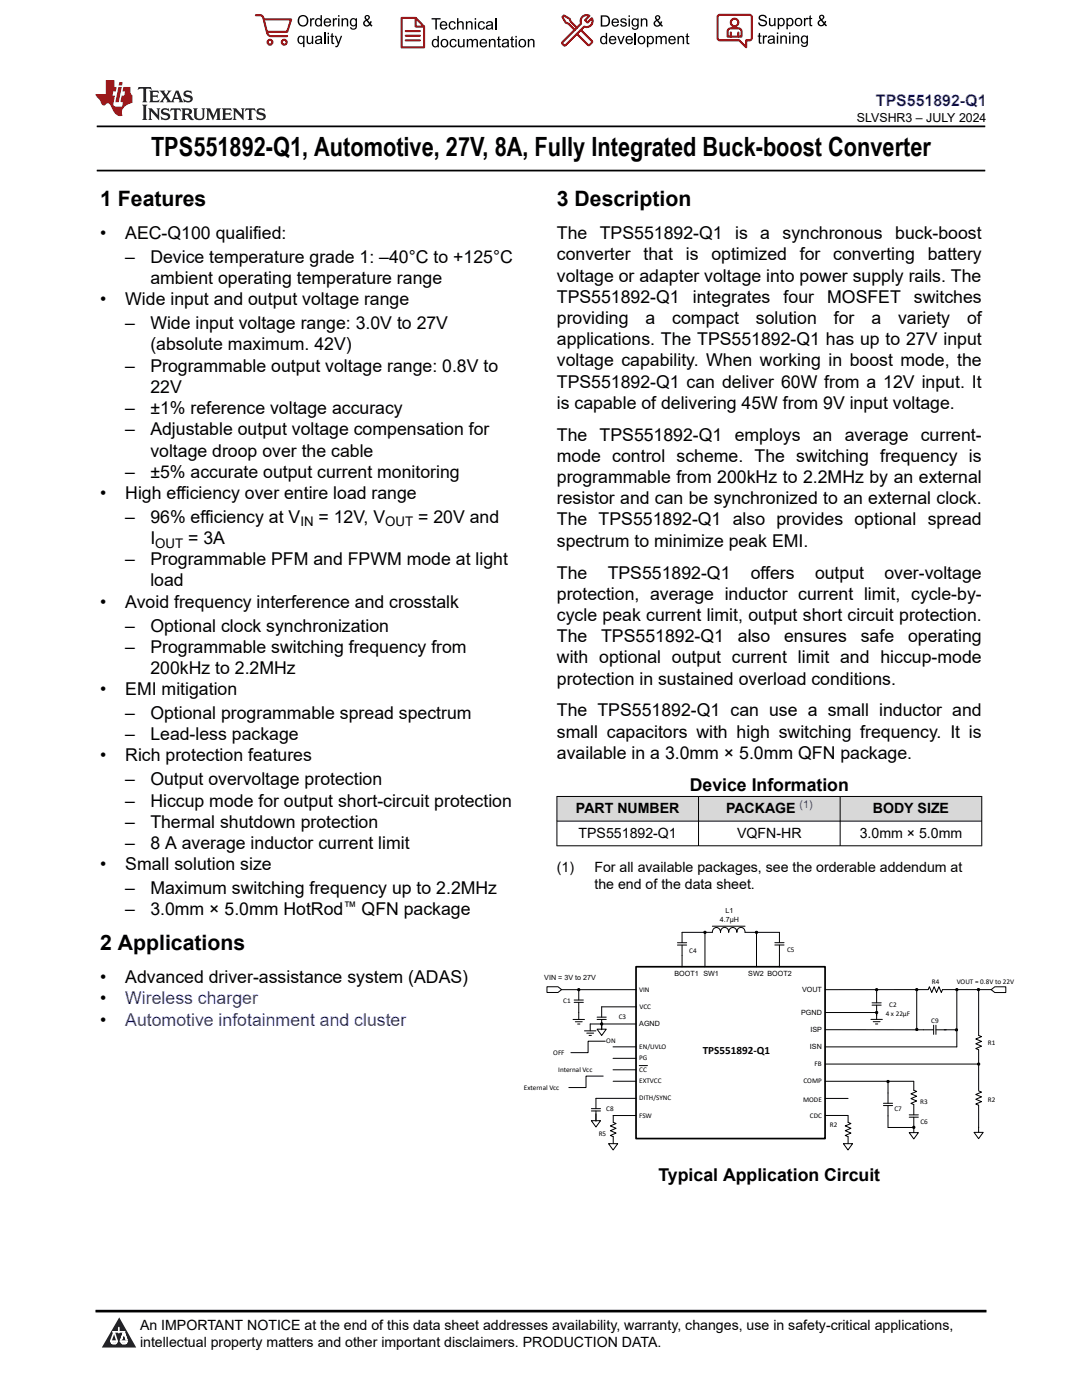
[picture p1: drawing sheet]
<svg xmlns="http://www.w3.org/2000/svg" width="216mm" height="279mm" viewBox="0 0 216 279" stroke-linecap="round" stroke-linejoin="round" font-family="sans-serif">
<defs><g id="words">
<text font-size="5.3" x="30.1" y="31.2">TPS551892-Q1, Automotive, 27V, 8A, Fully Integrated Buck-boost Converter</text>
<g font-size="4.2">
<text x="20" y="41.2">1 Features</text>
<text x="111.1" y="41.2">3 Description</text>
<text x="20" y="189.6">2 Applications</text>
</g>
<g font-size="3.5">
<text x="20" y="47.7">•</text>
<text x="25" y="47.7">AEC-Q100 qualified:</text>
<text x="111.1" y="47.7">The</text>
<text x="119.7" y="47.7">TPS551892-Q1</text>
<text x="146.7" y="47.7">is</text>
<text x="151.7" y="47.7">a</text>
<text x="156.2" y="47.7">synchronous</text>
<text x="178.6" y="47.7">buck-boost</text>
<text x="25" y="52.5">–</text>
<text x="30" y="52.5">Device temperature grade 1: –40°C to +125°C</text>
<text x="111.1" y="52">converter</text>
<text x="128.4" y="52">that</text>
<text x="136.8" y="52">is</text>
<text x="141.9" y="52">optimized</text>
<text x="159.6" y="52">for</text>
<text x="166.3" y="52">converting</text>
<text x="185.1" y="52">battery</text>
<text x="30" y="56.7">ambient operating temperature range</text>
<text x="111.1" y="56.2">voltage or adapter voltage into power supply rails. The</text>
<text x="20" y="61">•</text>
<text x="25" y="61">Wide input and output voltage range</text>
<text x="25" y="65.7">–</text>
<text x="30" y="65.7">Wide input voltage range: 3.0V to 27V</text>
<text x="111.1" y="64.7">providing</text>
<text x="111.1" y="60.4">TPS551892-Q1</text>
<text x="128.8" y="64.7">a</text>
<text x="134.1" y="64.7">compact</text>
<text x="138.3" y="60.4">integrates</text>
<text x="150.8" y="64.7">solution</text>
<text x="156.4" y="60.4">four</text>
<text x="165.1" y="60.4">MOSFET</text>
<text x="166.4" y="64.7">for</text>
<text x="173.9" y="64.7">a</text>
<text x="179.2" y="64.7">variety</text>
<text x="182.4" y="60.4">switches</text>
<text x="193" y="64.7">of</text>
<text x="30" y="69.9">(absolute maximum. 42V)</text>
<text x="111.1" y="68.9">applications. The TPS551892-Q1 has up to 27V input</text>
<text x="25" y="74.2">–</text>
<text x="30" y="74.2">Programmable output voltage range: 0.8V to</text>
<text x="111.1" y="77.4">TPS551892-Q1 can deliver 60W from a 12V input. It</text>
<text x="111.1" y="73.1">voltage capability. When working in boost mode, the</text>
<text x="25" y="82.6">–</text>
<text x="30" y="78.4">22V</text>
<text x="30" y="82.6">±1% reference voltage accuracy</text>
<text x="111.1" y="81.6">is capable of delivering 45W from 9V input voltage.</text>
<text x="25" y="86.9">–</text>
<text x="30" y="86.9">Adjustable output voltage compensation for</text>
<text x="111.1" y="87.9">The TPS551892-Q1 employs an average current-</text>
<text x="25" y="95.3">–</text>
<text x="30" y="91.1">voltage droop over the cable</text>
<text x="30" y="95.3">±5% accurate output current monitoring</text>
<text x="111.1" y="92.2">mode control scheme. The switching frequency is</text>
<text x="20" y="99.6">•</text>
<text x="25" y="99.6">High efficiency over entire load range</text>
<text x="111.1" y="100.6">resistor and can be synchronized to an external clock.</text>
<text x="111.1" y="96.4">programmable from 200kHz to 2.2MHz by an external</text>
<text x="25" y="104.3">–</text>
<text x="30" y="104.3">96% efficiency at V</text>
<text x="63.6" y="104.3">= 12V, V</text>
<text x="83.4" y="104.3">= 20V and</text>
<text x="111.1" y="104.9">The TPS551892-Q1 also provides optional spread</text>
<text x="25" y="112.8">–</text>
<text x="30" y="108.6">I</text>
<text x="30" y="112.8">Programmable PFM and FPWM mode at light</text>
<text x="37.5" y="108.6">= 3A</text>
<text x="111.1" y="109.1">spectrum to minimize peak EMI.</text>
<text x="30" y="117">load</text>
<text x="111.1" y="119.7">protection, average inductor current limit, cycle-by-</text>
<text x="111.1" y="115.5">The</text>
<text x="121.3" y="115.5">TPS551892-Q1</text>
<text x="149.8" y="115.5">offers</text>
<text x="162.6" y="115.5">output</text>
<text x="176.5" y="115.5">over-voltage</text>
<text x="20" y="121.3">•</text>
<text x="25" y="121.3">Avoid frequency interference and crosstalk</text>
<text x="111.1" y="123.9">cycle peak current limit, output short circuit protection.</text>
<text x="25" y="126">–</text>
<text x="25" y="130.3">–</text>
<text x="30" y="126">Optional clock synchronization</text>
<text x="30" y="130.3">Programmable switching frequency from</text>
<text x="111.1" y="128.2">The</text>
<text x="120" y="128.2">TPS551892-Q1</text>
<text x="147.2" y="128.2">also</text>
<text x="156.5" y="128.2">ensures</text>
<text x="171.8" y="128.2">safe</text>
<text x="181.2" y="128.2">operating</text>
<text x="30" y="134.5">200kHz to 2.2MHz</text>
<text x="111.1" y="132.4">with optional output current limit and hiccup-mode</text>
<text x="111.1" y="136.6">protection in sustained overload conditions.</text>
<text x="20" y="138.7">•</text>
<text x="25" y="138.7">EMI mitigation</text>
<text x="25" y="143.5">–</text>
<text x="30" y="143.5">Optional programmable spread spectrum</text>
<text x="111.1" y="143">The TPS551892-Q1 can use a small inductor and</text>
<text x="25" y="147.7">–</text>
<text x="30" y="147.7">Lead-less package</text>
<text x="111.1" y="147.2">small capacitors with high switching frequency. It is</text>
<text x="20" y="152">•</text>
<text x="25" y="152">Rich protection features</text>
<text x="111.1" y="151.4">available in a 3.0mm × 5.0mm QFN package.</text>
<text x="25" y="156.7">–</text>
<text x="25" y="161">–</text>
<text x="30" y="156.7">Output overvoltage protection</text>
<text x="30" y="161">Hiccup mode for output short-circuit protection</text>
<text x="137.6" y="157.8">Device Information</text>
<text x="25" y="165.2">–</text>
<text x="30" y="165.2">Thermal shutdown protection</text>
<text x="20" y="173.7">•</text>
<text x="25" y="169.4">–</text>
<text x="25" y="173.7">Small solution size</text>
<text x="30" y="169.4">8 A average inductor current limit</text>
<text x="25" y="178.4">–</text>
<text x="30" y="178.4">Maximum switching frequency up to 2.2MHz</text>
<text x="25" y="182.7">–</text>
<text x="30" y="182.7">3.0mm × 5.0mm HotRod</text>
<text x="72.1" y="182.7">QFN package</text>
<text x="20" y="196.2">•</text>
<text x="25" y="196.2">Advanced driver-assistance system (ADAS)</text>
<text x="20" y="200.4">•</text>
<text x="20" y="204.7">•</text>
<text x="131.4" y="235.6">Typical Application Circuit</text>
</g>
<g font-size="3.5" fill="#00f">
<text x="25" y="200.4">Wireless charger</text>
<text x="25" y="204.7">Automotive infotainment and cluster</text>
</g>
<text font-size="3.2" fill="#00f" x="174.8" y="21.1">TPS551892-Q1</text>
<g font-size="2.8">
<text x="114.9" y="162.2">PART NUMBER</text>
<text x="115.4" y="167.1">TPS551892-Q1</text>
<text x="144.9" y="162.2">PACKAGE</text>
<text x="147.1" y="167.1">VQFN-HR</text>
<text x="171.5" y="167.1">3.0mm × 5.0mm</text>
<text x="174.2" y="162.2">BODY SIZE</text>
<text x="111.1" y="173.9">(1)</text>
<text x="118.6" y="173.9">For all available packages, see the orderable addendum at</text>
<text x="118.6" y="177.3">the end of the data sheet.</text>
<text x="27.9" y="265.5">An IMPORTANT NOTICE at the end of this data sheet addresses availability, warranty, changes, use in safety-critical applications,</text>
<text x="27.9" y="268.9">intellectual property matters and other important disclaimers. PRODUCTION DATA.</text>
</g>
<g font-size="2.6">
<text x="59.9" y="105.1">IN</text>
<text x="76.9" y="105.1">OUT</text>
<text x="31" y="109.3">OUT</text>
<text x="68.5" y="181.8">™</text>
</g>
<text font-size="2.5" x="171" y="24.3">SLVSHR3 – JULY 2024</text>
<text font-size="2.2" x="140.2" y="210.3">TPS551892-Q1</text>
<text font-size="2.1" fill="#00f" x="159.6" y="161.3">(1)</text>
<g font-size="1.4">
<text x="143.6" y="184">4.7µH</text>
<text x="144.7" y="182.2">L1</text>
<text x="137.5" y="190.1">C4</text>
<text x="157.1" y="189.9">C5</text>
<text x="108.6" y="195.7">VIN = 3V to 27V</text>
<text x="127.5" y="198">VIN</text>
<text x="134.6" y="194.8">BOOT1 SW1</text>
<text x="149.3" y="194.8">SW2 BOOT2</text>
<text x="160" y="197.9">VOUT</text>
<text x="185.9" y="196.4">R4</text>
<text x="190.9" y="196.4">VOUT = 0.8V to 22V</text>
<text x="112.4" y="200.2">C1</text>
<text x="123.5" y="203.4">C3</text>
<text x="127.6" y="201.4">VCC</text>
<text x="159.9" y="202.5">PGND</text>
<text x="176.7" y="202.9">4 x 22µF</text>
<text x="177.4" y="201">C2</text>
<text x="121" y="208.2">ON</text>
<text x="127.5" y="204.8">AGND</text>
<text x="127.5" y="209.3">EN/UVLO</text>
<text x="161.6" y="209.3">ISN</text>
<text x="161.7" y="205.9">ISP</text>
<text x="185.8" y="204.1">C9</text>
<text x="197.1" y="208.5">R1</text>
<text x="110.4" y="210.5">OFF</text>
<text x="111.4" y="214">Internal Vcc</text>
<text x="127.5" y="211.6">PG</text>
<text x="127.5" y="213.9">CC</text>
<text x="162.5" y="212.8">FB</text>
<text x="104.5" y="217.5">External Vcc</text>
<text x="121" y="221.6">C8</text>
<text x="127.5" y="216.2">EXTVCC</text>
<text x="127.6" y="219.6">DITH/SYNC</text>
<text x="160.3" y="219.9">MODE</text>
<text x="160.3" y="216.2">COMP</text>
<text x="178.5" y="221.7">C7</text>
<text x="183.6" y="220.3">R3</text>
<text x="197.1" y="219.9">R2</text>
<text x="119.5" y="226.7">R5</text>
<text x="127.5" y="223.1">FSW</text>
<text x="161.6" y="223.1">CDC</text>
<text x="165.6" y="225">R2</text>
<text x="183.7" y="224.4">C6</text>
</g>
</g></defs>
<path d="M19.3 25.2h177.3M19.3 34h177.3" fill="none" stroke="#000" stroke-width=".35"/>
<g fill="#d8d8d8">
<path d="M111.1 159h84.8v4.9h-84.8z" fill-rule="evenodd"/>
<path d="M111.2 159h28.1v4.8h-28.1z" fill-rule="evenodd"/>
<path d="M139.4 159h28.2v4.8h-28.2z" fill-rule="evenodd"/>
<path d="M167.7 159h28.1v4.8h-28.1z" fill-rule="evenodd"/>
</g>
<g fill="none" stroke="#000" stroke-width=".2">
<path d="M111.1 159h84.9M111.1 158.9v10M139.4 158.9v10M167.6 158.9v10M195.9 158.9v10M111.1 163.9h84.9M111.1 168.8h84.9M109.1 196.9h2.2l.8 .6-.8 .6h-2.2zM112.1 197.5h14.8M114.6 199.6h1.8M115.3 197.3h.3v.4h-.3zM115.5 197.5v2.1"/>
<path d="M135.2 188.1h1.8M135.2 188.6h1.8M136.1 188.6v4.4M140.5 185.9h.3v.3h-.3zM140.7 186.1v6.8M142.1 184.8h6.6M150.8 185.9h.3v.3h-.3zM151 186.1v6.8M154.6 188.6h1.8M154.6 188.1h1.8M155.5 188.1v-2h-6.8a.83 .83 0 0 0-.8-1 .83 .83 0 0 0-.9 1 .83 .83 0 0 0-.8-1 .83 .83 0 0 0-.8 1 .83 .83 0 0 0-.8-1 .83 .83 0 0 0-.8 1 .83 .83 0 0 0-.8-1 .83 .83 0 0 0-.9 1h-6v2M155.5 188.6v4.4"/>
<path d="M174.8 197.3h.3v.4h-.3zM174.9 197.5v2.6M182.8 197.3h.3v.4h-.3zM182.9 197.5v8M190.8 197.3h.3v.4h-.3zM190.9 197.5v11.4h-26.3M195.1 197.3h.3v.4h-.3zM195.3 197.5v9.1l.5 .3-1.1 .5 1.1 .4-1.1 .5 1.1 .5-1.1 .5 .6 .2v8.1M197.8 197.5l.7-.6h2.2v1.2h-2.2zM197.8 197.5h-9.7l-.3 .6-.4-1.2-.5 1.2-.5-1.2-.5 1.2-.5-1.2-.2 .6h-20.6M114.3 203.5h2.3M114.6 200h1.8"/>
<path d="M114.8 203.9h1.4M115.3 204.4h.4M115.5 200v3.5M116.6 205.7h2.3M117.1 206.2h1.4M117.5 206.6h.5M119.1 203.5h1.9M119.1 203h1.9M119.1 205.4h1.9l-.9 1.3zM119.9 204.2h.3v.3h-.3zM120.1 203.5v2M120.4 214.8h-3.5v2.2h-3.4"/>
<path d="M120.8 207.8h-3.5v2.3h-3.4M122.3 208.9h4.6M122.3 211.2h4.6M122.3 213.5h4.6M122.3 215.8h4.6M126.9 204.4h-9.1v1.3M126.9 219.2h-8v2.1M127 200.9h-6.9v2.1M127.6 212.7h1.6M164.6 215.8h17.7v1.8l.6 .2-1.1 .5 1.1 .5-1.1 .5 1.1 .4-1.1 .5 .5 .2v2.1M164.6 212.4h30.6M164.6 219.2h4.6"/>
<path d="M164.6 205.5h21.7M164.7 202.1h10.2M173.8 203.4h2.3M174 200.6h1.8M174 200.1h1.8M174.2 203.9h1.4M174.7 204.4h.4M174.8 201.9h.3v.3h-.3zM174.9 200.6v2.8M177 215.7h.3v.3h-.3zM177.2 215.8v4.4M182.8 205.3h.3v.3h-.3z"/>
<path d="M186.3 204.6v1.8M186.8 204.6v1.8M190.7 205.4h.3v.3h-.3zM191 205.5h-4.2M195.1 212.2h.3v.3h-.3zM195.3 217.7l.5 .3-1.1 .4 1.1 .5-1.1 .5 1.1 .5-1.1 .4 .6 .3v4.4M118 223.7h1.8l-.9 1.2zM118 221.7h1.8M118 221.3h1.8M118.9 221.7v2.1M121.4 228.2h1.9l-1 1.3zM126.9 222.6h-4.5v1.4l.5 .2-1.1 .5 1.1 .5-1.1 .5 1.1 .4-1.1 .5 .6 .2v1.4"/>
<path d="M164.6 222.6h4.6v1.4l.6 .2-1.1 .5 1.1 .5-1.1 .5 1.1 .4-1.1 .5 .5 .2v1.4M168.3 228.2h1.8l-.9 1.3zM176.3 220.6h1.8M176.3 220.2h1.8M177.2 220.6v4.4M177.2 225h5.1M181.4 226h1.9l-1 1.3zM181.4 223h1.9M181.4 222.5h1.9M182.2 224.8h.3v.4h-.3zM182.3 223v3M194.4 226h1.8l-.9 1.2z"/>
<path d="M195.3 224.9v1.1"/>
</g>
<path d="M126.9 192.9h37.7v34.3h-37.7z" fill="none" stroke="#000" stroke-width=".34"/>
<g fill="#000">
<path d="M115.3 197.3h.3v.4h-.3z" fill-rule="evenodd"/>
<path d="M140.5 185.9h.3v.3h-.3z" fill-rule="evenodd"/>
<path d="M150.8 185.9h.3v.3h-.3z" fill-rule="evenodd"/>
<path d="M174.8 197.3h.3v.4h-.3z" fill-rule="evenodd"/>
<path d="M182.8 197.3h.3v.4h-.3z" fill-rule="evenodd"/>
<path d="M190.8 197.3h.3v.4h-.3z" fill-rule="evenodd"/>
<path d="M195.1 197.3h.3v.4h-.3z" fill-rule="evenodd"/>
<path d="M119.9 204.2h.3v.3h-.3z" fill-rule="evenodd"/>
<path d="M174.8 201.9h.3v.3h-.3z" fill-rule="evenodd"/>
<path d="M177 215.7h.3v.3h-.3z" fill-rule="evenodd"/>
<path d="M182.8 205.3h.3v.3h-.3z" fill-rule="evenodd"/>
<path d="M190.7 205.4h.3v.3h-.3z" fill-rule="evenodd"/>
<path d="M195.1 212.2h.3v.3h-.3z" fill-rule="evenodd"/>
<path d="M182.2 224.8h.3v.4h-.3z" fill-rule="evenodd"/>
</g>
<path d="M0 0h215.9v23.8h-215.9z" fill-rule="evenodd" fill="#fff"/>
<path d="M27.7 17.4l-.2 .6 .5-.3h.6v.1v2.2l-.2 .4h1l-.2-.4v-2.2v-.1h.5l.5 .3-.1-.6zM29.8 18.1l.2 .4v1.5l-.2 .4h1.9l.1-.6a1.08 1.08 0 0 1-1.3 .2v-.7h.6l.4 .2v-.6l-.4 .2h-.6v-.6l.2-.1a1 1 0 0 1 1 .2l-.1-.5zM31.8 18.1l1 1.1-1 1.2h.9l-.2-.2 .4-.7 .5 .7-.2 .2h1.6l-.2-.2 .1-.4h1l.1 .4-.1 .2h.9l-.2-.3-.8-2h-.5l-1 2.2-.8-1.1 .9-1.1h-.8l.2 .2-.5 .7-.3-.7 .1-.2zM35.2 18.5l.4 1h-.8zM36.8 18.2a.65 .65 0 0 0-.2 .7 .65 .65 0 0 0 .6 .5l.7 .2 .1 .2a.79 .79 0 0 1-.7 .4 .79 .79 0 0 1-.7-.5l.1 .7 .2-.1a.93 .93 0 0 0 1.1 .1 .93 .93 0 0 0 .4-1 1.46 1.46 0 0 0-1.2-.6l-.1-.3a1.09 1.09 0 0 1 1.2 .2l-.2-.6-.1 .1-.6-.2zM28.4 20.9l.2 .4v2.3l-.2 .3h1l-.2-.3v-2.3l.2-.4zM29.6 21.6l.2 .4v1.6l-.2 .3h.8l-.3-.3v-1.4l1.7 1.8v-2l.2-.4h-.8l.2 .2 .1 1.1-1.2-1.3zM32.3 21.8a.65 .65 0 0 0-.2 .7 .65 .65 0 0 0 .7 .4l.6 .2 .1 .2a.79 .79 0 0 1-.7 .4 .79 .79 0 0 1-.7-.5l.1 .7 .2-.1a.93 .93 0 0 0 1.1 .1 .93 .93 0 0 0 .4-.9 1.46 1.46 0 0 0-1.2-.6l-.1-.4a1.09 1.09 0 0 1 1.2 .2l-.2-.6-.1 .1-.6-.1zM34.1 21.6l-.1 .7a.63 .63 0 0 1 .7-.4l.1 1.7-.3 .3h1l-.2-.3v-1.7a.66 .66 0 0 1 .8 .4l-.1-.7zM36.2 21.6l.2 .4v1.6l-.2 .3h.9l-.2-.2v-.7h.5l.1 .2a.79 .79 0 0 0 1.2 .6l-1-.9a.61 .61 0 0 0 .6-.6 .61 .61 0 0 0-.5-.6zM36.9 21.9h.2a.47 .47 0 0 1 .5 .1 .47 .47 0 0 1 .1 .5l-.2 .2h-.6zM38.5 21.6l.2 .2a2.27 2.27 0 0 0 .4 2 1.04 1.04 0 0 0 1.7-.7v-1.3l.2-.2h-.8l.2 .4v1.1a.6 .6 0 0 1-.6 .6 .6 .6 0 0 1-.6-.6v-1.1l.3-.4zM41.1 21.6l.2 .4v1.6l-.2 .3h.7l-.2-.3v-1.5l.9 1.9 .8-1.9v1.5l-.2 .3h1l-.3-.3v-1.6l.3-.4h-.8l-.7 1.5-.7-1.5zM44.3 21.6l.2 .4v1.6l-.2 .3h1.9l.1-.5a1.09 1.09 0 0 1-1.3 .1v-.6h.6l.4 .1v-.6l-.4 .2h-.6v-.6l.2-.1a1.01 1.01 0 0 1 1 .3l-.1-.6zM46.4 21.6l.3 .4v1.6l-.3 .3h.8l-.2-.3v-1.4l1.6 1.8v-2l.2-.4h-.7l.2 .2v1.1l-1.2-1.3zM49 21.6l-.1 .7a.63 .63 0 0 1 .8-.4v1.7l-.3 .3h1l-.2-.3v-1.7a.66 .66 0 0 1 .8 .4l-.1-.7zM51.4 21.8a.65 .65 0 0 0-.2 .7 .65 .65 0 0 0 .6 .4l.6 .2 .2 .2a.79 .79 0 0 1-.8 .4 .79 .79 0 0 1-.6-.5l.1 .7 .2-.1a.93 .93 0 0 0 1 .1 .93 .93 0 0 0 .5-.9 1.46 1.46 0 0 0-1.3-.6l-.1-.4a1.09 1.09 0 0 1 1.3 .2l-.2-.6-.2 .1-.5-.1z" fill="#231f20"/>
<path d="M21.1 16v2.8h-2.1l.1 .3 .9 1a.95 .95 0 0 0 .9 .9 .59 .59 0 0 1 .6-.4 .59 .59 0 0 1 .5 .4l.4 .8a1.59 1.59 0 0 0 2.1 1.3 1.61 1.61 0 0 1 1-2.2l1-.4-.1-1.5a1.59 1.59 0 0 1-.4-1.6h-1.4l-.2 .9h.5l-.1 .8h-.5l-.2 1v.2l.4 .1-.2 .9h-.6a.73 .73 0 0 1-1.1-.7l.3-1.5h-.5l.2-.8h.5l.2-.9h-.5v-1.4zM23.6 17.4l-.6 3h.7l.6-3zM23.8 16.4l-.1 .7h.7l.1-.7z" fill="#ed1c24"/>
<g fill="#000">
<path d="M59.4 4.2a1.12 1.12 0 0 1 2.2 0 1.12 1.12 0 0 1-2.2 0zM59.9 3.5a.89 .89 0 0 0-.1 1.1 .89 .89 0 0 0 1.1 .4 .88 .88 0 0 0 .3-1.3 .88 .88 0 0 0-1.3-.2z" fill-rule="evenodd"/>
<path d="M59.5 7.3l.5-.2 .5 .3v-.3h.3v2.3h-.3v-.8a.74 .74 0 0 1-1 0 .74 .74 0 0 1-.1-1zM59.8 7.5a.57 .57 0 0 0-.2 .7 .57 .57 0 0 0 .8 .2 .57 .57 0 0 0 .1-.7 .57 .57 0 0 0-.7-.2z" fill-rule="evenodd"/>
<path d="M61.9 3.6h.2v.3l.2-.2 .3-.1 .2 .1-.1 .3a.36 .36 0 0 0-.5 0 .36 .36 0 0 0 0 .4v.9h-.3z" fill-rule="evenodd"/>
<path d="M61.2 7.1h.3v.9a.41 .41 0 0 0 .4 .6 .41 .41 0 0 0 .3-.6v-.9h.3v1.7h-.2v-.3a.58 .58 0 0 1-.7 .3 .58 .58 0 0 1-.4-.6z" fill-rule="evenodd"/>
<path d="M63 3.8l.5-.2 .5 .2v-.8h.2v2.3h-.2v-.2a.75 .75 0 0 1-1-.1 .75 .75 0 0 1-.1-1zM63.2 4a.57 .57 0 0 0-.1 .7 .57 .57 0 0 0 .8 .2 .57 .57 0 0 0 .1-.7 .57 .57 0 0 0-.8-.2z" fill-rule="evenodd"/>
<path d="M63 7.3a.74 .74 0 0 1 1-.1 .74 .74 0 0 1 .3 .9v.7h-.3v-.2a.57 .57 0 0 1-.8 .2 .57 .57 0 0 1-.2-.8l1-.3a.41 .41 0 0 0-.4-.4 .41 .41 0 0 0-.4 .4l-.3-.1zM63.2 8.2a.35 .35 0 0 0 .2 .5 .35 .35 0 0 0 .5-.3l.1-.4z" fill-rule="evenodd"/>
<path d="M65.4 6.5h.3v.3h-.3zM65.4 7.1h.3v1.7h-.3z" fill-rule="evenodd"/>
<path d="M64.8 3.8a.76 .76 0 0 1 .9-.1 .76 .76 0 0 1 .4 .8h-1.2a.47 .47 0 0 0 .3 .6 .47 .47 0 0 0 .6-.4l.3 .1a.82 .82 0 0 1-1.3 .3 .82 .82 0 0 1 0-1.3zM65 4l-.1 .3h.9l-.3-.4z" fill-rule="evenodd"/>
<path d="M66.4 3.6h.3v.3l.1-.2 .4-.1 .1 .1-.1 .3a.36 .36 0 0 0-.4 0 .36 .36 0 0 0-.1 .4v.9h-.3z" fill-rule="evenodd"/>
<path d="M66.1 6.7l.3-.1v.5h.3v.3h-.3v.9l.1 .2h.2v.3a.41 .41 0 0 1-.4-.1 .41 .41 0 0 1-.2-.4v-.9h-.2v-.3h.2z" fill-rule="evenodd"/>
<path d="M66.8 7.1h.3l.4 1.4 .5-1.4h.3l-.6 1.7a.57 .57 0 0 1-.8 .6v-.3a.37 .37 0 0 0 .5-.3z" fill-rule="evenodd"/>
<path d="M67.5 3h.2v.3h-.2zM67.5 3.6h.2v1.7h-.2z" fill-rule="evenodd"/>
<path d="M68.2 3.6h.2v.3a.58 .58 0 0 1 .7-.3 .58 .58 0 0 1 .4 .7v1h-.3v-1a.4 .4 0 0 0-.4-.5 .4 .4 0 0 0-.4 .6v.9h-.2z" fill-rule="evenodd"/>
<path d="M70 3.8l.5-.2 .5 .2v-.2h.2v1.5a.71 .71 0 0 1-.5 .8 .71 .71 0 0 1-.8-.5h.2a.46 .46 0 0 0 .6 .3 .46 .46 0 0 0 .3-.6 .78 .78 0 0 1-1.1-.2 .78 .78 0 0 1 .1-1.1zM70.2 4a.53 .53 0 0 0-.1 .8 .53 .53 0 0 0 .8 0 .54 .54 0 0 0 0-.7 .54 .54 0 0 0-.7-.1z" fill-rule="evenodd"/>
<path d="M72.9 3.1a.53 .53 0 0 1 .8 .1 .53 .53 0 0 1-.3 .8l.4 .5 .1-.3 .3 .1-.2 .5 .3 .3-.2 .2-.3-.3a.71 .71 0 0 1-1.2 .1 .71 .71 0 0 1 .4-1.1l-.3-.5zM73 3.5a.3 .3 0 0 0 .6 0 .3 .3 0 0 0-.6 0zM72.9 4.3a.45 .45 0 0 0 0 .7 .45 .45 0 0 0 .7-.2l-.5-.6z" fill-rule="evenodd"/>
<path d="M86.1 3.6h1.8v.3h-.7v2h-.3v-2h-.8z" fill-rule="evenodd"/>
<path d="M86.3 8l.5-.2 .5 .2v-.8h.3v2.2h-.3v-.2a.76 .76 0 0 1-1 0 .76 .76 0 0 1-.1-1zM86.6 8.1a.58 .58 0 0 0-.2 .8 .58 .58 0 0 0 .8 .2 .58 .58 0 0 0 .1-.8 .58 .58 0 0 0-.7-.2z" fill-rule="evenodd"/>
<path d="M88.2 7.9a.81 .81 0 0 1 1.1 .2 .81 .81 0 0 1-.2 1.1 .81 .81 0 0 1-1.1-.1l-.1-.8zM88.3 8.1a.57 .57 0 0 0 0 .9 .57 .57 0 0 0 .8 0 .57 .57 0 0 0 0-.8 .57 .57 0 0 0-.8-.1z" fill-rule="evenodd"/>
<path d="M88 4.4a.77 .77 0 0 1 .9-.1 .77 .77 0 0 1 .4 .8h-1.3a.48 .48 0 0 0 .4 .6 .48 .48 0 0 0 .6-.3h.3a.83 .83 0 0 1-1.3 .4 .83 .83 0 0 1 0-1.4zM88.2 4.6l-.2 .3h1l-.3-.4z" fill-rule="evenodd"/>
<path d="M89.7 4.4a.7 .7 0 0 1 1.2 .3l-.2 .1a.45 .45 0 0 0-.6-.3 .45 .45 0 0 0-.3 .6 .45 .45 0 0 0 .3 .6 .45 .45 0 0 0 .6-.4h.3a.76 .76 0 0 1-1.1 .6 .76 .76 0 0 1-.3-1.1z" fill-rule="evenodd"/>
<path d="M89.9 8a.7 .7 0 0 1 1.2 .3h-.3a.45 .45 0 0 0-.5-.3 .45 .45 0 0 0-.3 .6 .45 .45 0 0 0 .3 .6 .45 .45 0 0 0 .6-.4l.2 .1a.76 .76 0 0 1-1 .5 .76 .76 0 0 1-.4-1.1z" fill-rule="evenodd"/>
<path d="M91.2 3.6h.3v.8a.59 .59 0 0 1 .7-.2 .59 .59 0 0 1 .3 .7v1h-.2v-1a.4 .4 0 0 0-.5-.4 .4 .4 0 0 0-.3 .5v.9h-.3z" fill-rule="evenodd"/>
<path d="M91.4 7.8h.2v.9a.41 .41 0 0 0 .5 .5 .41 .41 0 0 0 .3-.5v-.9h.3v1.6h-.3v-.2a.58 .58 0 0 1-.7 .3 .58 .58 0 0 1-.3-.7z" fill-rule="evenodd"/>
<path d="M93 4.2h.2v.3a.59 .59 0 0 1 .7-.3 .59 .59 0 0 1 .4 .7v1h-.3v-1a.41 .41 0 0 0-.4-.5 .41 .41 0 0 0-.4 .6v.9h-.2z" fill-rule="evenodd"/>
<path d="M93.1 7.8h.3v.2a.56 .56 0 0 1 1 0 .54 .54 0 0 1 .6-.2 .54 .54 0 0 1 .4 .5v1.1h-.3v-1a.34 .34 0 0 0-.3-.4 .34 .34 0 0 0-.4 .3v1.1h-.3v-1a.38 .38 0 0 0-.5-.4 .38 .38 0 0 0-.2 .6v.8h-.3z" fill-rule="evenodd"/>
<path d="M94.7 3.6h.3v.3h-.3zM94.7 4.2h.3v1.7h-.3z" fill-rule="evenodd"/>
<path d="M95.5 4.4a.7 .7 0 0 1 1.3 .3l-.3 .1a.45 .45 0 0 0-.6-.3 .45 .45 0 0 0-.3 .6 .45 .45 0 0 0 .3 .6 .45 .45 0 0 0 .6-.4h.3a.76 .76 0 0 1-1.1 .6 .76 .76 0 0 1-.3-1.1z" fill-rule="evenodd"/>
<path d="M95.9 8a.77 .77 0 0 1 .9-.2 .77 .77 0 0 1 .4 .9h-1.2a.48 .48 0 0 0 .3 .5 .48 .48 0 0 0 .6-.3h.3a.83 .83 0 0 1-1.3 .4 .83 .83 0 0 1 0-1.3zM96.1 8.1l-.1 .4h.9l-.2-.5z" fill-rule="evenodd"/>
<path d="M97.5 7.8h.3v.2a.59 .59 0 0 1 .7-.2 .59 .59 0 0 1 .4 .6v1h-.3v-1a.41 .41 0 0 0-.5-.4 .41 .41 0 0 0-.3 .5v.9h-.3z" fill-rule="evenodd"/>
<path d="M97.1 4.4a.74 .74 0 0 1 1-.1 .74 .74 0 0 1 .3 .9v.7h-.3v-.2a.59 .59 0 0 1-.8 .2 .59 .59 0 0 1-.3-.8l1.1-.3a.42 .42 0 0 0-.4-.4 .42 .42 0 0 0-.5 .4l-.2-.1zM97.3 5.3a.36 .36 0 0 0 .2 .5 .36 .36 0 0 0 .5-.2l.1-.5z" fill-rule="evenodd"/>
<path d="M99.4 7.4l.2-.2v.6h.3v.2h-.3v1l.1 .2h.2l.1 .2a.41 .41 0 0 1-.5 0 .41 .41 0 0 1-.1-.4v-1h-.2v-.2h.2z" fill-rule="evenodd"/>
<path d="M100.3 8a.74 .74 0 0 1 .9-.2 .74 .74 0 0 1 .3 .9l.1 .7h-.3v-.2a.59 .59 0 0 1-.8 .3 .59 .59 0 0 1-.3-.8l1-.3a.42 .42 0 0 0-.3-.4 .42 .42 0 0 0-.5 .3h-.3zM100.5 8.8a.36 .36 0 0 0 .1 .5 .36 .36 0 0 0 .5-.2l.2-.5z" fill-rule="evenodd"/>
<path d="M102 7.4l.3-.2v.6h.3v.2h-.3v1l.1 .2h.2v.2a.41 .41 0 0 1-.5 0 .41 .41 0 0 1-.1-.4v-1h-.2v-.2h.2z" fill-rule="evenodd"/>
<path d="M102.8 7.2h.3v.3h-.3zM102.8 7.8h.3v1.6h-.3z" fill-rule="evenodd"/>
<path d="M103.7 7.9a.81 .81 0 0 1 1.1 .2 .81 .81 0 0 1-.1 1.1 .81 .81 0 0 1-1.2-.1v-.8zM103.9 8.1a.57 .57 0 0 0-.1 .9 .57 .57 0 0 0 .8 0 .57 .57 0 0 0 0-.8 .57 .57 0 0 0-.7-.1z" fill-rule="evenodd"/>
<path d="M105.3 7.8h.3v.2a.59 .59 0 0 1 .7-.2 .59 .59 0 0 1 .4 .6v1h-.3v-1a.41 .41 0 0 0-.5-.4 .41 .41 0 0 0-.3 .5v.9h-.3z" fill-rule="evenodd"/>
<path d="M119.9 3.1h.7a1.12 1.12 0 0 1 1.1 1.1 1.12 1.12 0 0 1-1 1.1h-.8zM120.2 3.3v1.7h.4a.86 .86 0 0 0 .8-.8 .86 .86 0 0 0-.8-.9z" fill-rule="evenodd"/>
<path d="M119.9 7.4l.5-.3 .5 .3v-.8h.2v2.2h-.2v-.2a.75 .75 0 0 1-1 0 .75 .75 0 0 1-.1-1zM120.1 7.5a.57 .57 0 0 0-.1 .8 .57 .57 0 0 0 .8 .2 .57 .57 0 0 0 .1-.8 .57 .57 0 0 0-.8-.2z" fill-rule="evenodd"/>
<path d="M121.7 7.4a.76 .76 0 0 1 .9-.2 .76 .76 0 0 1 .4 .9h-1.2a.47 .47 0 0 0 .3 .5 .47 .47 0 0 0 .6-.3h.3a.82 .82 0 0 1-1.3 .4 .82 .82 0 0 1 0-1.3zM121.9 7.5l-.1 .3h.9l-.3-.4z" fill-rule="evenodd"/>
<path d="M122.2 3.9a.76 .76 0 0 1 .9-.2 .76 .76 0 0 1 .4 .9h-1.2a.47 .47 0 0 0 .4 .5 .47 .47 0 0 0 .5-.3h.3a.82 .82 0 0 1-1.3 .4 .82 .82 0 0 1 0-1.3zM122.5 4l-.2 .3h.9l-.2-.4z" fill-rule="evenodd"/>
<path d="M123.9 3.8a.71 .71 0 0 1 1.1 .3h-.2a.32 .32 0 0 0-.4-.3 .32 .32 0 0 0-.3 .4h.1a.75 .75 0 0 1 .9 .8 .72 .72 0 0 1-.7 .3 .72 .72 0 0 1-.7-.5h.3a.36 .36 0 0 0 .4 .4 .36 .36 0 0 0 .3-.5 .8 .8 0 0 1-.9-.7z" fill-rule="evenodd"/>
<path d="M123.2 7.2h.3l.4 1.3 .5-1.3h.3l-.7 1.6h-.2z" fill-rule="evenodd"/>
<path d="M125.4 3.1h.3v.3h-.3zM125.4 3.7h.3v1.6h-.3z" fill-rule="evenodd"/>
<path d="M125 7.4a.76 .76 0 0 1 .9-.2 .76 .76 0 0 1 .4 .9h-1.2a.47 .47 0 0 0 .3 .5 .47 .47 0 0 0 .6-.3h.3a.82 .82 0 0 1-1.3 .4 .82 .82 0 0 1 0-1.3zM125.2 7.5l-.1 .3h.9l-.2-.4z" fill-rule="evenodd"/>
<path d="M126.2 3.9l.5-.3 .5 .3v-.2h.2v1.4a.71 .71 0 0 1-.5 .8 .71 .71 0 0 1-.8-.5l.2 .1a.46 .46 0 0 0 .6 .2 .46 .46 0 0 0 .3-.6 .78 .78 0 0 1-1.1-.1 .78 .78 0 0 1 .1-1.1zM126.4 4a.53 .53 0 0 0-.1 .8 .53 .53 0 0 0 .8 0 .54 .54 0 0 0 0-.7 .54 .54 0 0 0-.7-.1z" fill-rule="evenodd"/>
<path d="M127.5 7.3a.8 .8 0 0 1 1.1 .2 .8 .8 0 0 1-.1 1.1 .8 .8 0 0 1-1.2-.1v-.8zM127.7 7.5a.56 .56 0 0 0-.1 .9 .56 .56 0 0 0 .8-.1 .56 .56 0 0 0 0-.7 .56 .56 0 0 0-.7-.1z" fill-rule="evenodd"/>
<path d="M127.9 3.7h.2v.2a.58 .58 0 0 1 .7-.2 .58 .58 0 0 1 .4 .6v1h-.3v-1a.4 .4 0 0 0-.4-.4 .4 .4 0 0 0-.4 .5v.9h-.2z" fill-rule="evenodd"/>
<path d="M129.1 7.2h.2v.2a.72 .72 0 0 1 1-.1 .72 .72 0 0 1 .2 1 .64 .64 0 0 1-.5 .5 .64 .64 0 0 1-.6-.2v.8h-.3zM129.5 7.5a.56 .56 0 0 0-.2 .8 .56 .56 0 0 0 .8 .2 .56 .56 0 0 0 .1-.8 .56 .56 0 0 0-.7-.2z" fill-rule="evenodd"/>
<path d="M130.8 7.2h.3v.2a.55 .55 0 0 1 .9 0 .53 .53 0 0 1 .6-.3 .53 .53 0 0 1 .4 .6v1.1h-.2v-1a.34 .34 0 0 0-.3-.4 .34 .34 0 0 0-.4 .3v1.1h-.3v-1a.37 .37 0 0 0-.5-.4 .37 .37 0 0 0-.2 .6v.8h-.3z" fill-rule="evenodd"/>
<path d="M130.8 3.2a.53 .53 0 0 1 .9 .1 .53 .53 0 0 1-.4 .8l.4 .5 .2-.4 .2 .1-.2 .5 .4 .3-.2 .3-.3-.4a.71 .71 0 0 1-1.2 .1 .71 .71 0 0 1 .3-1.1l-.2-.5zM130.9 3.6a.3 .3 0 0 0 .6 0 .3 .3 0 0 0-.6 0zM130.9 4.3a.45 .45 0 0 0 0 .7 .45 .45 0 0 0 .7-.2l-.5-.6z" fill-rule="evenodd"/>
<path d="M133.6 7.4a.76 .76 0 0 1 .9-.2 .76 .76 0 0 1 .3 .9h-1.2a.47 .47 0 0 0 .4 .5 .47 .47 0 0 0 .6-.3h.2a.82 .82 0 0 1-1.2 .4 .82 .82 0 0 1 0-1.3zM133.8 7.5l-.2 .3h1l-.3-.4z" fill-rule="evenodd"/>
<path d="M135.2 7.2h.2v.2a.58 .58 0 0 1 .7-.2 .58 .58 0 0 1 .4 .6v1h-.3v-1a.4 .4 0 0 0-.4-.4 .4 .4 0 0 0-.3 .5v.9h-.3z" fill-rule="evenodd"/>
<path d="M137 6.8l.3-.2v.6h.2v.2h-.2v1v.2h.2l.1 .2a.41 .41 0 0 1-.5 0 .41 .41 0 0 1-.1-.5v-.9h-.2v-.2h.2z" fill-rule="evenodd"/>
<path d="M151.6 3.1a.88 .88 0 0 1 1.4 .5h-.3a.49 .49 0 0 0-.5-.5 .49 .49 0 0 0-.5 .6l.1 .1a1.06 1.06 0 0 1 1.2 1 .95 .95 0 0 1-.9 .4 .95 .95 0 0 1-.8-.7h.3a.58 .58 0 0 0 .6 .5 .58 .58 0 0 0 .5-.6l-.2-.1a.95 .95 0 0 1-1.1-.9z" fill-rule="evenodd"/>
<path d="M151.4 6.7l.3-.2v.6h.2v.2h-.2v1v.2h.2l.1 .2a.41 .41 0 0 1-.5 0 .41 .41 0 0 1-.1-.5v-.9h-.2v-.2h.2z" fill-rule="evenodd"/>
<path d="M152.2 7.1h.3v.2l.1-.2h.4h.1l-.1 .3a.36 .36 0 0 0-.4 0 .36 .36 0 0 0-.1 .5v.8h-.3z" fill-rule="evenodd"/>
<path d="M153.3 7.3a.74 .74 0 0 1 1-.2 .74 .74 0 0 1 .3 .9l.1 .7h-.3l-.1-.2a.57 .57 0 0 1-.8 .3 .57 .57 0 0 1-.1-.9l.9-.2a.41 .41 0 0 0-.4-.4 .41 .41 0 0 0-.4 .3h-.3zM153.5 8.1a.35 .35 0 0 0 .2 .5 .35 .35 0 0 0 .5-.2l.1-.5z" fill-rule="evenodd"/>
<path d="M153.4 3.6h.3v.9a.41 .41 0 0 0 .4 .5 .41 .41 0 0 0 .4-.5v-.9h.2v1.6h-.2v-.2a.58 .58 0 0 1-.7 .2 .58 .58 0 0 1-.4-.6z" fill-rule="evenodd"/>
<path d="M155 6.5h.3v.3h-.3zM155 7.1h.3v1.6h-.3z" fill-rule="evenodd"/>
<path d="M155.2 3.6h.2v.2a.72 .72 0 0 1 1-.1 .72 .72 0 0 1 .2 1 .64 .64 0 0 1-.5 .5 .64 .64 0 0 1-.6-.2v.8h-.3zM155.6 3.9a.56 .56 0 0 0-.2 .8 .56 .56 0 0 0 .8 .2 .56 .56 0 0 0 .1-.8 .56 .56 0 0 0-.7-.2z" fill-rule="evenodd"/>
<path d="M155.7 7.1h.3v.2a.58 .58 0 0 1 .7-.2 .58 .58 0 0 1 .3 .6v1h-.3v-1a.4 .4 0 0 0-.4-.4 .4 .4 0 0 0-.3 .5v.9h-.3z" fill-rule="evenodd"/>
<path d="M156.9 3.6h.3v.2a.72 .72 0 0 1 .9-.1 .72 .72 0 0 1 .2 1 .64 .64 0 0 1-.4 .5 .64 .64 0 0 1-.7-.2v.8h-.3zM157.3 3.9a.56 .56 0 0 0-.1 .8 .56 .56 0 0 0 .7 .2 .56 .56 0 0 0 .2-.8 .56 .56 0 0 0-.8-.2z" fill-rule="evenodd"/>
<path d="M157.4 6.5h.3v.3h-.3zM157.4 7.1h.3v1.6h-.3z" fill-rule="evenodd"/>
<path d="M158.1 7.1h.3v.2a.58 .58 0 0 1 .7-.2 .58 .58 0 0 1 .4 .6v1h-.3v-1a.4 .4 0 0 0-.5-.4 .4 .4 0 0 0-.3 .5v.9h-.3z" fill-rule="evenodd"/>
<path d="M158.8 3.7a.8 .8 0 0 1 1.1 .2 .8 .8 0 0 1-.1 1.1 .8 .8 0 0 1-1.1-.1l-.1-.8zM159 3.9a.56 .56 0 0 0-.1 .9 .56 .56 0 0 0 .9 0 .56 .56 0 0 0-.1-.8 .56 .56 0 0 0-.7-.1z" fill-rule="evenodd"/>
<path d="M160 7.3l.5-.2 .5 .2v-.2h.2v1.4a.71 .71 0 0 1-.5 .9 .71 .71 0 0 1-.9-.5h.3a.46 .46 0 0 0 .6 .2 .46 .46 0 0 0 .2-.6 .78 .78 0 0 1-1-.1 .78 .78 0 0 1 .1-1.1zM160.2 7.4a.53 .53 0 0 0-.1 .8 .53 .53 0 0 0 .8 0 .54 .54 0 0 0 0-.7 .54 .54 0 0 0-.7-.1z" fill-rule="evenodd"/>
<path d="M160.4 3.6h.3v.2l.1-.2h.4h.1l-.1 .3a.36 .36 0 0 0-.4 0 .36 .36 0 0 0-.1 .5v.8h-.3z" fill-rule="evenodd"/>
<path d="M161.5 3.2l.3-.2v.6h.3v.2h-.3v1v.2h.3v.2a.41 .41 0 0 1-.5 0 .41 .41 0 0 1-.1-.5v-.9h-.2v-.2h.2z" fill-rule="evenodd"/>
<path d="M163.6 3.1a.53 .53 0 0 1 .8 .1 .53 .53 0 0 1-.3 .8l.4 .5 .1-.3h.3l-.2 .5 .3 .3-.2 .3-.3-.3a.71 .71 0 0 1-1.2 .1 .71 .71 0 0 1 .4-1.2l-.3-.5zM163.7 3.5a.3 .3 0 0 0 .5 0 .3 .3 0 0 0-.5 0zM163.6 4.2a.45 .45 0 0 0 0 .8 .45 .45 0 0 0 .7-.3l-.5-.6z" fill-rule="evenodd"/>
</g>
<path d="M64.8 6.5v2.3M98.9 3.6v2.3M126.8 6.6v2.2" fill="none" stroke="#000" stroke-width=".28"/>
<g fill="none" stroke="#de0000" stroke-width=".42">
<path d="M51.1 3l1 .1a1.4 1.4 0 0 1 .6 1.2l.7 2.5a.95 .95 0 0 0 1.1 .4h2.8M52.7 3.9h5.4l-.8 2.4h-4M80.1 3.6h2.8v1.7h1.7v4.2h-4.5zM81 7.1h2.8M81 6.2h2.8M81 8.1h2.8M82.9 3.6l1.7 1.7M115.1 5.5l-1.3-1.2-.1-.5-1.2-.7-.3 .3 .7 1.1 .5 .2 1.3 1.3M115.9 6l2.2 2.2v.3l-.5 .5h-.3l-2.2-2.2zM115.9 6l.7-.7a1.19 1.19 0 0 0 1.3-.3 1.19 1.19 0 0 0 .2-1.4l-.9 .9-.4-.5 .8-.8a1.19 1.19 0 0 0-1.4 .1 1.19 1.19 0 0 0-.2 1.4l-3.8 3.7v.3l.3 .3h.3l2.3-2.2M143.2 3.2l.4-.2h6l.4 .2v4.4l-.2 .4-.9 .1v1.3l-1.4-1.3h-3.9l-.4-.3zM145.4 5.8l.4-.1h1.6a.61 .61 0 0 1 .6 .6v1h-2.8v-1z"/>
<path d="M145.8 6.5v.8M147.3 6.5v.8"/>
<circle cx="53.9" cy="8.4" r=".49"/>
<circle cx="56.7" cy="8.4" r=".49"/>
<circle cx="146.6" cy="4.5" r=".75"/>
</g>
<path d="M0 261.4h215.9v18h-215.9z" fill-rule="evenodd" fill="#fff"/>
<path d="M23.8 262.9l3.4 6h-6.9z" fill="#231f20"/>
<path d="M22.1 267.7h1.3l-.4 .5h-.3a.55 .55 0 0 1-.6-.5z" fill-rule="evenodd" fill="#fff"/>
<path d="M22.1 267.7h1.3l-.4 .5h-.3a.55 .55 0 0 1-.6-.5z" fill="none" stroke="#231f20" stroke-width=".34"/>
<path d="M22.1 267.7h1.3l-.4 .5h-.5zM22.6 265.8h.1M22.6 265.8h2.3zM23.7 265.9h.1M23.7 264.9v1zM24 267.7h.1" fill="none" stroke="#fff" stroke-width=".34"/>
<path d="M24.7 265.8l-.7 1.9z" fill="#fff"/>
<path d="M24.7 265.8l-.7 1.9z" fill="none" stroke="#fff" stroke-width=".34"/>
<path d="M24.7 265.8l.7 1.9z" fill="#fff"/>
<path d="M22.8 265.8l-.7 1.9zM22.8 265.8l.6 1.9zM24.7 265.8l.7 1.9zM25.3 267.7h.1" fill="none" stroke="#fff" stroke-width=".34"/>
<path d="M24.1 267.7h1.3a.65 .65 0 0 1-.6 .5 .65 .65 0 0 1-.7-.5z" fill-rule="evenodd" fill="#fff"/>
<path d="M24.1 267.7h1.3a.65 .65 0 0 1-.6 .5 .65 .65 0 0 1-.7-.5z" fill="none" stroke="#231f20" stroke-width=".34"/>
<path d="M24 267.7h.1M24.1 267.7h1.3l-.4 .5h-.5z" fill="none" stroke="#fff" stroke-width=".34"/>
<path d="M19 261.7h177.8" fill="none" stroke="#000" stroke-width=".53"/>
<use href="#words"/>
</svg>
